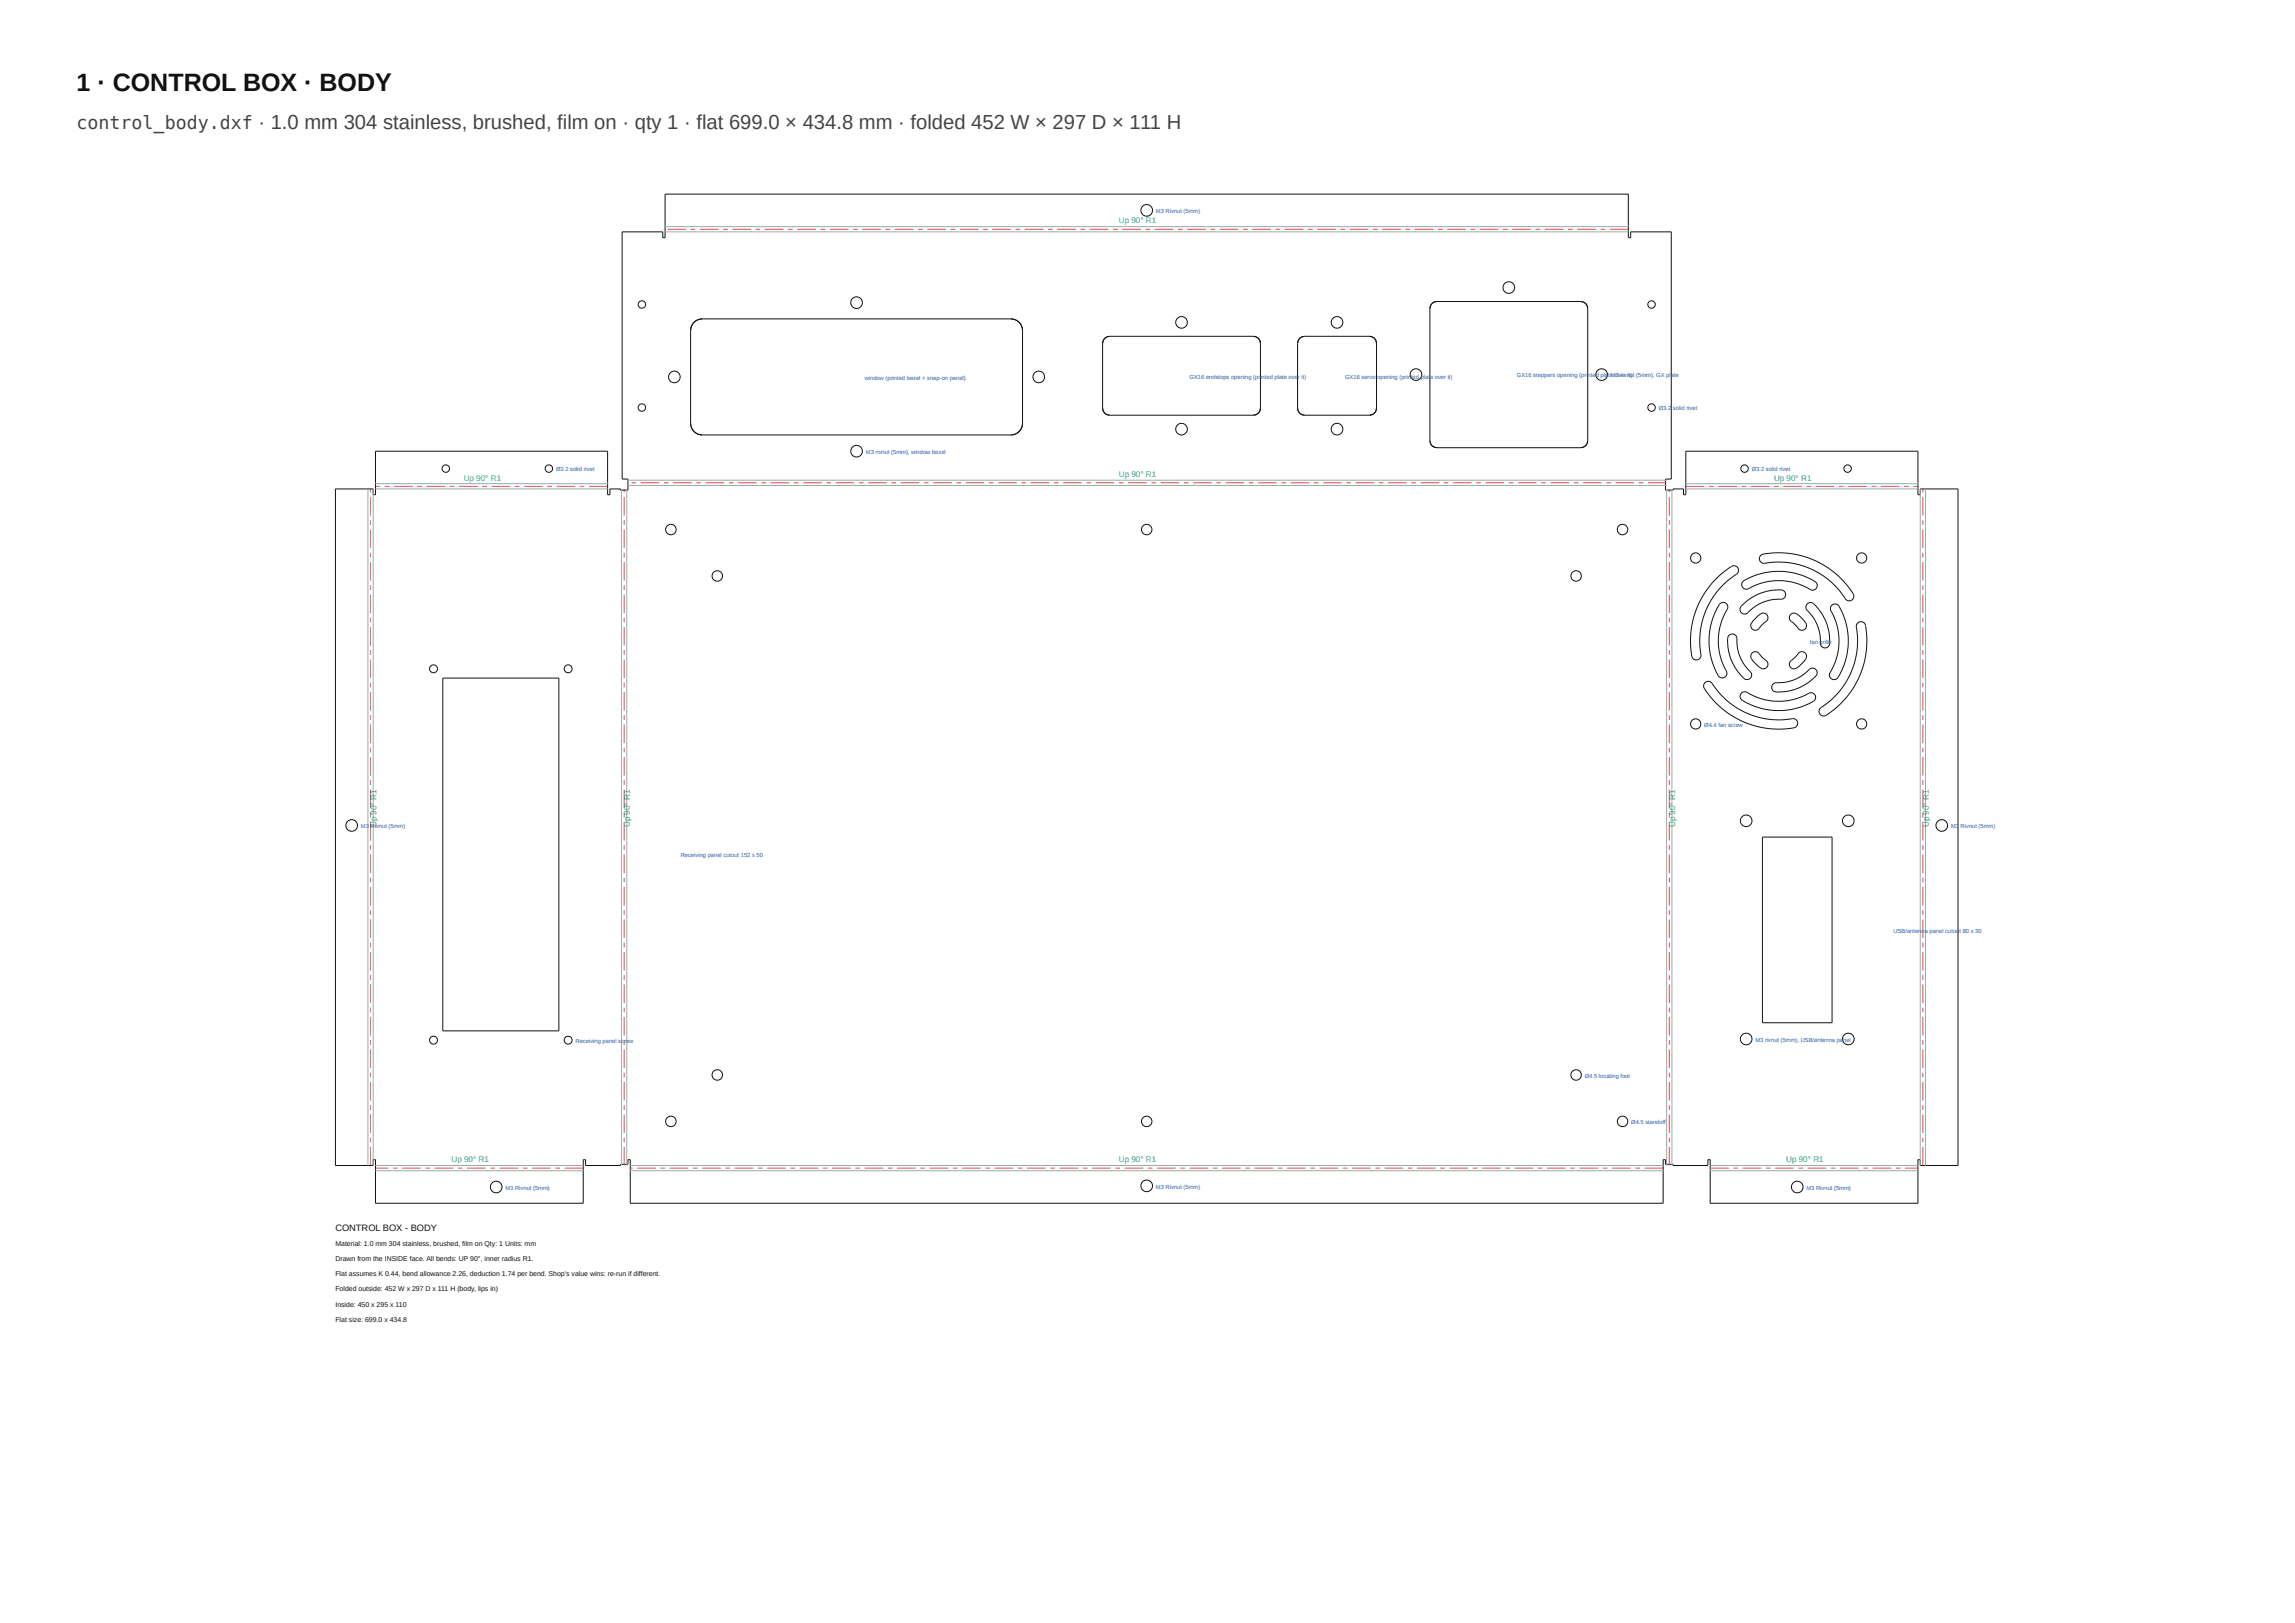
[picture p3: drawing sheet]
<svg xmlns="http://www.w3.org/2000/svg" width="420mm" height="297mm" viewBox="0 0 420 297" stroke-linecap="round" stroke-linejoin="round" font-family="sans-serif">
<defs><g id="words">
<text font-size="4.6" fill="#111" x="14" y="16.7">1 · CONTROL BOX · BODY</text>
<text font-size="3.3" fill="#444" x="14" y="23.5">control_body.dxf · 1.0 mm 304 stainless, brushed, film on · qty 1 · flat 699.0 × 434.8 mm · folded 452 W × 297 D × 111 H</text>
<text font-size="1.7" fill="#111" x="61.4" y="225.3">CONTROL BOX - BODY</text>
<g font-size="1.5" fill="#2a7">
<text x="204.9" y="40.9">Up 90° R1</text>
<text x="84.9" y="87.9">Up 90° R1</text>
<text x="204.9" y="87.3">Up 90° R1</text>
<text x="324.8" y="87.9">Up 90° R1</text>
<text x="68.9" y="151.4" transform="rotate(-90 68.9 151.4)">Up 90° R1</text>
<text x="115.3" y="151.4" transform="rotate(-90 115.3 151.4)">Up 90° R1</text>
<text x="306.7" y="151.4" transform="rotate(-90 306.7 151.4)">Up 90° R1</text>
<text x="353.1" y="151.4" transform="rotate(-90 353.1 151.4)">Up 90° R1</text>
<text x="82.7" y="212.7">Up 90° R1</text>
<text x="204.9" y="212.7">Up 90° R1</text>
<text x="327" y="212.7">Up 90° R1</text>
</g>
<g font-size="1.3" fill="#111">
<text x="61.4" y="228.1">Material: 1.0 mm 304 stainless, brushed, film on Qty: 1 Units: mm</text>
<text x="61.4" y="230.8">Drawn from the INSIDE face. All bends: UP 90°, inner radius R1.</text>
<text x="61.4" y="233.6">Flat assumes K 0.44, bend allowance 2.26, deduction 1.74 per bend. Shop's value wins: re-run if different.</text>
<text x="61.4" y="236.3">Folded outside: 452 W x 297 D x 111 H (body, lips in)</text>
<text x="61.4" y="239.1">Inside: 450 x 295 x 110</text>
<text x="61.4" y="241.9">Flat size: 699.0 x 434.8</text>
</g>
<g font-size="1.1" fill="#25a">
<text x="211.7" y="39">M3 Rivnut (5mm)</text>
<text x="158.3" y="69.5">window (printed bezel + snap-on panel)</text>
<text x="217.8" y="69.3">GX16 endstops opening (pri</text>
<text x="231" y="69.3">nted plate ove</text>
<text x="237.7" y="69.3">r it)</text>
<text x="246.3" y="69.3">GX16 servo</text>
<text x="252.2" y="69.3">opening (printed plat</text>
<text x="261.8" y="69.3">e over it)</text>
<text x="277.7" y="69.1">GX16 steppers opening (printed plateMo3vreivnut (5mm), GX plate</text>
<text x="297.3" y="69.1">r it)</text>
<text x="303.7" y="75.1">Ø3.2</text>
<text x="306.3" y="75.1">solid rivet</text>
<text x="158.5" y="83.1">M3 rivnut (5mm), window bezel</text>
<text x="101.8" y="86.3">Ø3.2 solid rivet</text>
<text x="320.7" y="86.3">Ø3.2 solid rivet</text>
<text x="331.4" y="117.8">fan grille</text>
<text x="312" y="133">Ø4.4 fan screw</text>
<text x="66.1" y="151.6">M3</text>
<text x="67.9" y="151.6">R</text>
<text x="68.6" y="151.6">ivnut (5mm)</text>
<text x="357.2" y="151.6">M3</text>
<text x="359" y="151.6">Rivnut (5mm)</text>
<text x="124.6" y="156.9">Receiving panel cutout 152 x 50</text>
<text x="346.7" y="170.7">USB/anten</text>
<text x="351.8" y="170.7">n</text>
<text x="352.4" y="170.7">a panel cutou</text>
<text x="358.8" y="170.7">t 80 x 30</text>
<text x="105.4" y="190.9">Receiving panel screw</text>
<text x="321.4" y="190.6">M3 rivnut (5mm), USB/antenna panel</text>
<text x="290.2" y="197.2">Ø4.5 locating foot</text>
<text x="298.7" y="205.7">Ø4.5 standoff</text>
<text x="92.5" y="217.7">M3 Rivnut (5mm)</text>
<text x="211.7" y="217.5">M3 Rivnut (5mm)</text>
<text x="330.8" y="217.7">M3 Rivnut (5mm)</text>
</g>
</g></defs>
<g fill="none" stroke="#111" stroke-width=".18">
<path d="M127.1 59a2.11 2.11 0 0 1 1.5-.6h56.5a2.13 2.13 0 0 1 2.1 2.1v17a2.12 2.12 0 0 1-2.1 2.1h-56.5a2.13 2.13 0 0 1-2.2-2.1v-17a2.11 2.11 0 0 1 .7-1.5zM262.2 55.5l.4-.2 .5-.1h26.3a1.27 1.27 0 0 1 1.3 1.2v24.3a1.27 1.27 0 0 1-1.3 1.2h-26.3a1.28 1.28 0 0 1-1.3-1.2v-24.3l.1-.4zM202.3 61.9l.4-.3 .5-.1h26.3a1.27 1.27 0 0 1 1.3 1.3v11.9a1.27 1.27 0 0 1-1.3 1.3h-26.3a1.28 1.28 0 0 1-1.3-1.3v-11.9l.1-.5zM238 61.9l.4-.3 .5-.1h11.9a1.27 1.27 0 0 1 1.2 1.3v11.9a1.27 1.27 0 0 1-1.2 1.3h-11.9a1.28 1.28 0 0 1-1.3-1.3v-11.9l.1-.5zM61.4 89.5h6.9v1h.5v-7.9h42.4v7.9h.5v-1h1.9v.2h1.4v-2h-1.1v-45.3h7.4v1.1h.5v-8h176.3v8h.5v-1.1h7.4v45.3h-1.1v2h1.4v-.2h1.9v1h.5v-7.9h42.5v7.9h.4v-1h6.9v123.8h-6.9v-1.1h-.4v8h-38.1v-8h-.4v1.1h-6.4v-.2h-1.4v-.9h-.4v8h-189.1v-8h-.4v.9h-1.4v.2h-6.4v-1.1h-.4v8h-38v-8h-.5v1.1h-6.9zM314.4 105.7l.7-.6a6.2 6.2 0 0 1 2.4-1.6 .91 .91 0 0 1 .8 .9 .91 .91 0 0 1-.7 .9 14.7 14.7 0 0 0-6.2 14.8 .85 .85 0 0 1-.8 .7 .85 .85 0 0 1-.8-.7 16.1 16.1 0 0 1 4.6-14.4zM314.9 110.5a.89 .89 0 0 1 1.3 .1 .89 .89 0 0 1-.1 1.2 11.3 11.3 0 0 0 .1 11.3 .9 .9 0 0 1-.8 1 .9 .9 0 0 1-1-.8 12.7 12.7 0 0 1 .5-12.8zM316.6 116.2a.91 .91 0 0 1 1.1 0 .91 .91 0 0 1 .3 1.1 8.1 8.1 0 0 0 2.6 5.9 .89 .89 0 0 1-.4 1.1 .89 .89 0 0 1-1.2-.5 9 9 0 0 1-2.6-7.3zM319.1 110.6a9 9 0 0 1 7.4-2.6 .9 .9 0 0 1 .3 1.3 .9 .9 0 0 1-1.2 .4 8 8 0 0 0-5.8 2.6 .9 .9 0 0 1-1.2-.5 .9 .9 0 0 1 .5-1.2zM319.2 106.3a12.5 12.5 0 0 1 13.4 .4 .89 .89 0 0 1-.3 1.2 .89 .89 0 0 1-1.2-.2 11.3 11.3 0 0 0-11.2 .1 .85 .85 0 0 1-.9-.5 .85 .85 0 0 1 .2-1zM320.8 119.5a.96 .96 0 0 1 1.6 .5l.6 .6a.91 .91 0 0 1 .7 1 .91 .91 0 0 1-1 .8 4.1 4.1 0 0 1-2.1-2.3zM321.3 113.3l.7-.7a.94 .94 0 0 1 1.6 .1 1.01 1.01 0 0 1-.6 1.3l-.6 .6a.91 .91 0 0 1-1.1 .7 .91 .91 0 0 1-.7-1z"/>
<path d="M322.4 101.6a10.9 10.9 0 0 1 4.7-.4 15.9 15.9 0 0 1 12.3 7.8 .9 .9 0 0 1-.8 1 .9 .9 0 0 1-1-.8 14.7 14.7 0 0 0-14.8-6.1 .85 .85 0 0 1-.4-1.5zM327.9 112.4a.98 .98 0 0 1 1.4 .2l1 1a.94 .94 0 0 1-.1 1.7 1.01 1.01 0 0 1-1.2-.7l-.6-.6a.96 .96 0 0 1-.5-1.6zM330.9 110.5a.91 .91 0 0 1 1.4 .2 9 9 0 0 1 2.6 7.4 .9 .9 0 0 1-1.2 .4 .9 .9 0 0 1-.4-1.2 8.2 8.2 0 0 0-2.6-5.9v-.4zM335.4 110.7a.93 .93 0 0 1 1.5 .6 12.5 12.5 0 0 1-.6 12.9 .89 .89 0 0 1-1.2-.2 .89 .89 0 0 1 .2-1.3 11.3 11.3 0 0 0-.2-11.2l.1-.5zM340.1 114a.85 .85 0 0 1 1.5 .5 15.9 15.9 0 0 1-7.6 16.5 .89 .89 0 0 1-1-.7 .89 .89 0 0 1 .8-1 14.6 14.6 0 0 0 6.1-14.9zM81.1 124.1h21.2v64.6h-21.2zM312.2 124.9a.93 .93 0 0 1 1.5 .5 14.7 14.7 0 0 0 14.8 6.1 .85 .85 0 0 1 .6 .9 .85 .85 0 0 1-.6 .8 15.9 15.9 0 0 1-16.6-7.6zM318.8 126.9a.96 .96 0 0 1 1.4 0 11.3 11.3 0 0 0 11.3-.1 .9 .9 0 0 1 .9 .8 .9 .9 0 0 1-.8 1 12.5 12.5 0 0 1-12.8-.7l-.2-.4zM324.7 125.2l.3-.2a8.4 8.4 0 0 0 6.5-2.7 .89 .89 0 0 1 1.2 .5 .89 .89 0 0 1-.5 1.2 9 9 0 0 1-7.3 2.6 .85 .85 0 0 1-.2-1.4zM327.9 120.9l1.1-.9a.91 .91 0 0 1 1-.7 .91 .91 0 0 1 .8 1 4.1 4.1 0 0 1-2.3 2.1 .85 .85 0 0 1-.8-.5 .85 .85 0 0 1 .2-1zM322.7 153.2h12.7v34h-12.7z"/>
<circle cx="210" cy="38.5" r="1.06"/>
<circle cx="117.5" cy="55.7" r=".68"/>
<circle cx="156.8" cy="55.4" r="1.06"/>
<circle cx="216.3" cy="59" r="1.06"/>
<circle cx="244.8" cy="59" r="1.06"/>
<circle cx="276.3" cy="52.6" r="1.06"/>
<circle cx="302.4" cy="55.7" r=".68"/>
<circle cx="117.5" cy="74.6" r=".68"/>
<circle cx="123.5" cy="69" r="1.06"/>
<circle cx="190.2" cy="69" r="1.06"/>
<circle cx="216.3" cy="78.5" r="1.06"/>
<circle cx="244.8" cy="78.5" r="1.06"/>
<circle cx="259.3" cy="68.6" r="1.06"/>
<circle cx="293.3" cy="68.6" r="1.06"/>
<circle cx="302.4" cy="74.6" r=".68"/>
<circle cx="81.6" cy="85.8" r=".68"/>
<circle cx="100.5" cy="85.8" r=".68"/>
<circle cx="122.8" cy="96.9" r=".96"/>
<circle cx="156.8" cy="82.6" r="1.06"/>
<circle cx="210" cy="96.9" r=".96"/>
<circle cx="297.1" cy="96.9" r=".96"/>
<circle cx="319.4" cy="85.8" r=".68"/>
<circle cx="338.3" cy="85.8" r=".68"/>
<circle cx="131.3" cy="105.4" r=".96"/>
<circle cx="288.6" cy="105.4" r=".96"/>
<circle cx="310.5" cy="102.1" r=".93"/>
<circle cx="340.9" cy="102.1" r=".93"/>
<circle cx="79.4" cy="122.4" r=".72"/>
<circle cx="104" cy="122.4" r=".72"/>
<circle cx="310.5" cy="132.5" r=".93"/>
<circle cx="340.9" cy="132.5" r=".93"/>
<circle cx="64.4" cy="151.1" r="1.06"/>
<circle cx="319.7" cy="150.2" r="1.06"/>
<circle cx="338.4" cy="150.2" r="1.06"/>
<circle cx="355.5" cy="151.1" r="1.06"/>
<circle cx="79.4" cy="190.3" r=".72"/>
<circle cx="104" cy="190.3" r=".72"/>
<circle cx="131.3" cy="196.7" r=".96"/>
<circle cx="288.6" cy="196.7" r=".96"/>
<circle cx="319.7" cy="190.1" r="1.06"/>
<circle cx="338.4" cy="190.1" r="1.06"/>
<circle cx="90.9" cy="217.2" r="1.06"/>
<circle cx="122.8" cy="205.2" r=".96"/>
<circle cx="210" cy="205.2" r=".96"/>
<circle cx="210" cy="217" r="1.06"/>
<circle cx="297.1" cy="205.2" r=".96"/>
<circle cx="329.1" cy="217.2" r="1.06"/>
</g>
<g fill="#000">
<path d="M126.6 59.7l-.1 .4zM126.8 59.3l-.2 .4zM127.1 59l-.3 .3zM127.1 59l.3-.3zM127.4 58.7l.4-.2zM127.8 58.5l.4-.1zM128.2 58.4h.4zM185.1 58.4h.4zM185.5 58.4l.4 .1zM185.9 58.5l.4 .2zM186.3 58.7l.3 .3zM186.6 59l.3 .3z"/>
<path d="M186.9 59.3l.2 .4zM261.9 56l-.1 .4zM262.2 55.5l-.3 .5zM262.2 55.5l.4-.2zM262.6 55.3l.5-.1zM289.4 55.2l.5 .1zM289.9 55.3l.4 .2zM290.3 55.5l.3 .5zM290.6 56l.1 .4zM126.4 77.5l.1 .4zM126.5 77.9l.1 .4zM126.5 60.1l-.1 .4z"/>
<path d="M126.6 78.3l.2 .4zM126.8 78.7l.3 .3zM127.1 79l.3 .2zM127.4 79.2l.4 .2zM127.8 79.4l.4 .2zM128.2 79.6h.4zM185.1 79.6h.4zM185.5 79.6l.4-.2zM185.9 79.4l.4-.2zM186.3 79.2l.3-.2zM186.9 78.7l-.3 .3zM187.1 78.3l-.2 .4z"/>
<path d="M187.2 77.9l-.1 .4zM187.2 77.5v.4zM187.1 59.7l.1 .4zM187.2 60.1v.4zM201.9 74.7l.1 .5zM202 75.2l.3 .4zM202 62.3l-.1 .5zM202.3 75.6l.4 .3zM202.3 61.9l-.3 .4zM202.7 75.9l.5 .1zM202.3 61.9l.4-.3zM202.7 61.6l.5-.1z"/>
<path d="M229.5 76l.5-.1zM230 75.9l.4-.3zM229.5 61.5l.5 .1zM230.7 75.2l-.3 .4zM230 61.6l.4 .3zM230.8 74.7l-.1 .5zM230.4 61.9l.3 .4zM230.7 62.3l.1 .5zM237.6 74.7l.1 .5zM237.7 75.2l.3 .4zM237.7 62.3l-.1 .5zM238 75.6l.4 .3z"/>
<path d="M238 61.9l-.3 .4zM238.4 75.9l.5 .1zM238 61.9l.4-.3zM238.4 61.6l.5-.1zM250.8 76l.4-.1zM251.2 75.9l.5-.3zM250.8 61.5l.4 .1zM251.9 75.2l-.2 .4zM251.2 61.6l.5 .3zM252 74.7l-.1 .5zM251.7 61.9l.2 .4zM251.9 62.3l.1 .5z"/>
<path d="M261.8 80.7l.1 .4zM261.9 81.1l.3 .5zM262.2 81.6l.4 .2zM262.6 81.8l.5 .1zM289.4 81.9l.5-.1zM289.9 81.8l.4-.2zM290.6 81.1l-.3 .5zM290.7 80.7l-.1 .4z"/>
</g>
<path d="M305.6 209.9h.1v3.4h-.1zM305.6 208.2h.1v.8h-.1zM305.6 203.9h.1v3.4h-.1zM305.6 202.2h.1v.9h-.1zM305.6 198h.1v3.4h-.1zM305.6 196.3h.1v.8h-.1zM305.6 192h.1v3.4h-.1zM305.6 190.4h.1v.8h-.1zM305.6 186.1h.1v3.4h-.1zM305.6 184.4h.1v.9h-.1zM305.6 180.2h.1v3.4h-.1zM305.6 178.5h.1v.8h-.1zM305.6 174.2h.1v3.4h-.1zM305.6 172.5h.1v.9h-.1zM305.6 168.3h.1v3.4h-.1zM305.6 166.6h.1v.8h-.1zM305.6 162.3h.1v3.4h-.1zM305.6 160.6h.1v.9h-.1zM305.6 156.4h.1v3.4h-.1zM305.6 154.7h.1v.8h-.1zM305.6 150.4h.1v3.4h-.1zM305.6 148.7h.1v.9h-.1zM305.6 144.5h.1v3.4h-.1zM305.6 142.8h.1v.8h-.1zM305.6 138.5h.1v3.4h-.1zM305.6 136.8h.1v.9h-.1zM305.6 132.6h.1v3.4h-.1zM305.6 130.9h.1v.8h-.1zM305.6 126.6h.1v3.4h-.1zM305.6 124.9h.1v.9h-.1zM305.6 120.7h.1v3.4h-.1zM305.6 119h.1v.8h-.1zM305.6 114.7h.1v3.4h-.1zM305.6 113h.1v.9h-.1zM305.6 108.8h.1v3.4h-.1zM305.6 107.1h.1v.9h-.1zM305.6 102.9h.1v3.4h-.1zM305.6 101.2h.1v.8h-.1zM305.6 96.9h.1v3.4h-.1zM305.6 95.2h.1v.9h-.1zM305.6 91h.1v3.4h-.1zM305.6 89.5h.1v.6h-.1z" fill="#d22"/>
<path d="M305.2 89.5v123.8M306.1 89.5v123.8" fill="none" stroke="#9aa" stroke-width=".18"/>
<path d="M352 209.9h.1v3.4h-.1zM352 208.2h.1v.8h-.1zM352 203.9h.1v3.4h-.1zM352 202.2h.1v.9h-.1zM352 198h.1v3.4h-.1zM352 196.3h.1v.8h-.1zM352 192h.1v3.4h-.1zM352 190.4h.1v.8h-.1zM352 186.1h.1v3.4h-.1zM352 184.4h.1v.9h-.1zM352 180.2h.1v3.4h-.1zM352 178.5h.1v.8h-.1zM352 174.2h.1v3.4h-.1zM352 172.5h.1v.9h-.1zM352 168.3h.1v3.4h-.1zM352 166.6h.1v.8h-.1zM352 162.3h.1v3.4h-.1zM352 160.6h.1v.9h-.1zM352 156.4h.1v3.4h-.1zM352 154.7h.1v.8h-.1zM352 150.4h.1v3.4h-.1zM352 148.7h.1v.9h-.1zM352 144.5h.1v3.4h-.1zM352 142.8h.1v.8h-.1zM352 138.5h.1v3.4h-.1zM352 136.8h.1v.9h-.1zM352 132.6h.1v3.4h-.1zM352 130.9h.1v.8h-.1zM352 126.6h.1v3.4h-.1zM352 124.9h.1v.9h-.1zM352 120.7h.1v3.4h-.1zM352 119h.1v.8h-.1zM352 114.7h.1v3.4h-.1zM352 113h.1v.9h-.1zM352 108.8h.1v3.4h-.1zM352 107.1h.1v.9h-.1zM352 102.9h.1v3.4h-.1zM352 101.2h.1v.8h-.1zM352 96.9h.1v3.4h-.1zM352 95.2h.1v.9h-.1zM352 91h.1v3.4h-.1zM352 89.5h.1v.6h-.1z" fill="#d22"/>
<path d="M351.6 89.5v123.8M352.5 89.5v123.8" fill="none" stroke="#9aa" stroke-width=".18"/>
<path d="M313.1 213.7h3.4v.1h-3.4zM317.4 213.7h.8v.1h-.8zM319.1 213.7h3.4v.1h-3.4zM323.3 213.7h.9v.1h-.9zM325 213.7h3.4v.1h-3.4zM329.3 213.7h.8v.1h-.8zM331 213.7h3.4v.1h-3.4zM335.2 213.7h.9v.1h-.9zM336.9 213.7h3.4v.1h-3.4zM341.2 213.7h.8v.1h-.8zM342.9 213.7h3.4v.1h-3.4zM347.1 213.7h.9v.1h-.9zM348.8 213.7h2.4v.1h-2.4z" fill="#d22"/>
<path d="M313.1 214.3h38.1M313.1 213.3h38.1" fill="none" stroke="#9aa" stroke-width=".18"/>
<path d="M308.7 88.9h3.4v.2h-3.4zM312.9 88.9h.9v.2h-.9zM314.6 88.9h3.4v.2h-3.4zM318.9 88.9h.8v.2h-.8zM320.6 88.9h3.4v.2h-3.4zM324.8 88.9h.9v.2h-.9zM326.5 88.9h3.4v.2h-3.4zM330.8 88.9h.8v.2h-.8zM332.5 88.9h3.4v.2h-3.4zM336.7 88.9h.9v.2h-.9zM338.4 88.9h3.4v.2h-3.4zM342.7 88.9h.8v.2h-.8zM344.4 88.9h3.4v.2h-3.4zM348.6 88.9h.9v.2h-.9zM350.3 88.9h.9v.2h-.9z" fill="#d22"/>
<path d="M308.7 89.5h42.5M308.7 88.5h42.5" fill="none" stroke="#9aa" stroke-width=".18"/>
<path d="M114.2 209.9h.2v3.4h-.2zM114.2 208.2h.2v.8h-.2zM114.2 203.9h.2v3.4h-.2zM114.2 202.2h.2v.9h-.2zM114.2 198h.2v3.4h-.2zM114.2 196.3h.2v.8h-.2zM114.2 192h.2v3.4h-.2zM114.2 190.4h.2v.8h-.2zM114.2 186.1h.2v3.4h-.2zM114.2 184.4h.2v.9h-.2zM114.2 180.2h.2v3.4h-.2zM114.2 178.5h.2v.8h-.2zM114.2 174.2h.2v3.4h-.2zM114.2 172.5h.2v.9h-.2zM114.2 168.3h.2v3.4h-.2zM114.2 166.6h.2v.8h-.2zM114.2 162.3h.2v3.4h-.2zM114.2 160.6h.2v.9h-.2zM114.2 156.4h.2v3.4h-.2zM114.2 154.7h.2v.8h-.2zM114.2 150.4h.2v3.4h-.2zM114.2 148.7h.2v.9h-.2zM114.2 144.5h.2v3.4h-.2zM114.2 142.8h.2v.8h-.2zM114.2 138.5h.2v3.4h-.2zM114.2 136.8h.2v.9h-.2zM114.2 132.6h.2v3.4h-.2zM114.2 130.9h.2v.8h-.2zM114.2 126.6h.2v3.4h-.2zM114.2 124.9h.2v.9h-.2zM114.2 120.7h.2v3.4h-.2zM114.2 119h.2v.8h-.2zM114.2 114.7h.2v3.4h-.2zM114.2 113h.2v.9h-.2zM114.2 108.8h.2v3.4h-.2zM114.2 107.1h.2v.9h-.2zM114.2 102.9h.2v3.4h-.2zM114.2 101.2h.2v.8h-.2zM114.2 96.9h.2v3.4h-.2zM114.2 95.2h.2v.9h-.2zM114.2 91h.2v3.4h-.2zM114.2 89.5h.2v.6h-.2z" fill="#d22"/>
<path d="M113.8 89.5v123.8M114.8 89.5v123.8" fill="none" stroke="#9aa" stroke-width=".18"/>
<path d="M67.8 209.9h.1v3.4h-.1zM67.8 208.2h.1v.8h-.1zM67.8 203.9h.1v3.4h-.1zM67.8 202.2h.1v.9h-.1zM67.8 198h.1v3.4h-.1zM67.8 196.3h.1v.8h-.1zM67.8 192h.1v3.4h-.1zM67.8 190.4h.1v.8h-.1zM67.8 186.1h.1v3.4h-.1zM67.8 184.4h.1v.9h-.1zM67.8 180.2h.1v3.4h-.1zM67.8 178.5h.1v.8h-.1zM67.8 174.2h.1v3.4h-.1zM67.8 172.5h.1v.9h-.1zM67.8 168.3h.1v3.4h-.1zM67.8 166.6h.1v.8h-.1zM67.8 162.3h.1v3.4h-.1zM67.8 160.6h.1v.9h-.1zM67.8 156.4h.1v3.4h-.1zM67.8 154.7h.1v.8h-.1zM67.8 150.4h.1v3.4h-.1zM67.8 148.7h.1v.9h-.1zM67.8 144.5h.1v3.4h-.1zM67.8 142.8h.1v.8h-.1zM67.8 138.5h.1v3.4h-.1zM67.8 136.8h.1v.9h-.1zM67.8 132.6h.1v3.4h-.1zM67.8 130.9h.1v.8h-.1zM67.8 126.6h.1v3.4h-.1zM67.8 124.9h.1v.9h-.1zM67.8 120.7h.1v3.4h-.1zM67.8 119h.1v.8h-.1zM67.8 114.7h.1v3.4h-.1zM67.8 113h.1v.9h-.1zM67.8 108.8h.1v3.4h-.1zM67.8 107.1h.1v.9h-.1zM67.8 102.9h.1v3.4h-.1zM67.8 101.2h.1v.8h-.1zM67.8 96.9h.1v3.4h-.1zM67.8 95.2h.1v.9h-.1zM67.8 91h.1v3.4h-.1zM67.8 89.5h.1v.6h-.1z" fill="#d22"/>
<path d="M67.4 89.5v123.8M68.3 89.5v123.8" fill="none" stroke="#9aa" stroke-width=".18"/>
<path d="M103.4 213.7h3.4v.1h-3.4zM101.7 213.7h.8v.1h-.8zM97.4 213.7h3.4v.1h-3.4zM95.7 213.7h.9v.1h-.9zM91.5 213.7h3.4v.1h-3.4zM89.8 213.7h.8v.1h-.8zM85.5 213.7h3.4v.1h-3.4zM83.8 213.7h.9v.1h-.9zM79.6 213.7h3.4v.1h-3.4zM77.9 213.7h.8v.1h-.8zM73.6 213.7h3.4v.1h-3.4zM71.9 213.7h.9v.1h-.9zM68.8 213.7h2.3v.1h-2.3z" fill="#d22"/>
<path d="M68.8 214.3h38M68.8 213.3h38" fill="none" stroke="#9aa" stroke-width=".18"/>
<path d="M107.8 88.9h3.4v.2h-3.4zM106.1 88.9h.9v.2h-.9zM101.9 88.9h3.4v.2h-3.4zM100.2 88.9h.8v.2h-.8zM96 88.9h3.4v.2h-3.4zM94.3 88.9h.8v.2h-.8zM90 88.9h3.4v.2h-3.4zM88.3 88.9h.9v.2h-.9zM84.1 88.9h3.4v.2h-3.4zM82.4 88.9h.8v.2h-.8zM78.1 88.9h3.4v.2h-3.4zM76.4 88.9h.9v.2h-.9zM72.2 88.9h3.4v.2h-3.4zM70.5 88.9h.8v.2h-.8zM68.8 88.9h.8v.2h-.8z" fill="#d22"/>
<path d="M68.8 89.5h42.4M68.8 88.5h42.4" fill="none" stroke="#9aa" stroke-width=".18"/>
<path d="M301.8 88.3h3.4v.1h-3.4zM300.1 88.3h.8v.1h-.8zM295.8 88.3h3.4v.1h-3.4zM294.1 88.3h.9v.1h-.9zM289.9 88.3h3.4v.1h-3.4zM288.2 88.3h.8v.1h-.8zM283.9 88.3h3.4v.1h-3.4zM282.2 88.3h.9v.1h-.9zM278 88.3h3.4v.1h-3.4zM276.3 88.3h.8v.1h-.8zM272 88.3h3.4v.1h-3.4zM270.3 88.3h.9v.1h-.9zM266.1 88.3h3.4v.1h-3.4zM264.4 88.3h.8v.1h-.8zM260.1 88.3h3.4v.1h-3.4zM258.4 88.3h.9v.1h-.9zM254.2 88.3h3.4v.1h-3.4zM252.5 88.3h.8v.1h-.8zM248.2 88.3h3.4v.1h-3.4zM246.5 88.3h.9v.1h-.9zM242.3 88.3h3.4v.1h-3.4zM240.6 88.3h.8v.1h-.8zM236.3 88.3h3.4v.1h-3.4zM234.6 88.3h.9v.1h-.9zM230.4 88.3h3.4v.1h-3.4zM228.7 88.3h.8v.1h-.8zM224.4 88.3h3.4v.1h-3.4zM222.7 88.3h.9v.1h-.9zM218.5 88.3h3.4v.1h-3.4zM216.8 88.3h.8v.1h-.8zM212.5 88.3h3.4v.1h-3.4zM210.8 88.3h.9v.1h-.9zM206.6 88.3h3.4v.1h-3.4zM204.9 88.3h.8v.1h-.8zM200.6 88.3h3.4v.1h-3.4zM198.9 88.3h.9v.1h-.9zM194.7 88.3h3.4v.1h-3.4zM193 88.3h.8v.1h-.8zM188.7 88.3h3.4v.1h-3.4zM187 88.3h.9v.1h-.9zM182.8 88.3h3.4v.1h-3.4zM181.1 88.3h.8v.1h-.8zM176.8 88.3h3.4v.1h-3.4zM175.1 88.3h.9v.1h-.9zM170.9 88.3h3.4v.1h-3.4zM169.2 88.3h.8v.1h-.8zM164.9 88.3h3.4v.1h-3.4zM163.2 88.3h.9v.1h-.9zM159 88.3h3.4v.1h-3.4zM157.3 88.3h.8v.1h-.8zM153 88.3h3.4v.1h-3.4zM151.3 88.3h.9v.1h-.9zM147.1 88.3h3.4v.1h-3.4zM145.4 88.3h.8v.1h-.8zM141.1 88.3h3.4v.1h-3.4zM139.4 88.3h.9v.1h-.9zM135.2 88.3h3.4v.1h-3.4zM133.5 88.3h.8v.1h-.8zM129.2 88.3h3.4v.1h-3.4zM127.5 88.3h.9v.1h-.9zM123.3 88.3h3.4v.1h-3.4zM121.6 88.3h.8v.1h-.8zM117.3 88.3h3.4v.1h-3.4zM115.6 88.3h.9v.1h-.9z" fill="#d22"/>
<path d="M114.8 88.8h190.4M114.8 87.9h190.4" fill="none" stroke="#9aa" stroke-width=".18"/>
<path d="M294.7 41.9h3.4v.1h-3.4zM293 41.9h.9v.1h-.9zM288.8 41.9h3.4v.1h-3.4zM287.1 41.9h.8v.1h-.8zM282.8 41.9h3.4v.1h-3.4zM281.1 41.9h.9v.1h-.9zM276.9 41.9h3.4v.1h-3.4zM275.2 41.9h.8v.1h-.8zM270.9 41.9h3.4v.1h-3.4zM269.2 41.9h.9v.1h-.9zM265 41.9h3.4v.1h-3.4zM263.3 41.9h.8v.1h-.8zM259 41.9h3.4v.1h-3.4zM257.3 41.9h.9v.1h-.9zM253.1 41.9h3.4v.1h-3.4zM251.4 41.9h.8v.1h-.8zM247.1 41.9h3.4v.1h-3.4zM245.4 41.9h.9v.1h-.9zM241.2 41.9h3.4v.1h-3.4zM239.5 41.9h.8v.1h-.8zM235.2 41.9h3.4v.1h-3.4zM233.5 41.9h.9v.1h-.9zM229.3 41.9h3.4v.1h-3.4zM227.6 41.9h.8v.1h-.8zM223.3 41.9h3.4v.1h-3.4zM221.6 41.9h.9v.1h-.9zM217.4 41.9h3.4v.1h-3.4zM215.7 41.9h.8v.1h-.8zM211.4 41.9h3.4v.1h-3.4zM209.7 41.9h.9v.1h-.9zM205.5 41.9h3.4v.1h-3.4zM203.8 41.9h.8v.1h-.8zM199.5 41.9h3.4v.1h-3.4zM197.8 41.9h.9v.1h-.9zM193.6 41.9h3.4v.1h-3.4zM191.9 41.9h.8v.1h-.8zM187.6 41.9h3.4v.1h-3.4zM185.9 41.9h.9v.1h-.9zM181.7 41.9h3.4v.1h-3.4zM180 41.9h.8v.1h-.8zM175.7 41.9h3.4v.1h-3.4zM174 41.9h.9v.1h-.9zM169.8 41.9h3.4v.1h-3.4zM168.1 41.9h.8v.1h-.8zM163.8 41.9h3.4v.1h-3.4zM162.1 41.9h.9v.1h-.9zM157.9 41.9h3.4v.1h-3.4zM156.2 41.9h.8v.1h-.8zM151.9 41.9h3.4v.1h-3.4zM150.2 41.9h.9v.1h-.9zM146 41.9h3.4v.1h-3.4zM144.3 41.9h.8v.1h-.8zM140 41.9h3.4v.1h-3.4zM138.3 41.9h.9v.1h-.9zM134.1 41.9h3.4v.1h-3.4zM132.4 41.9h.8v.1h-.8zM128.1 41.9h3.4v.1h-3.4zM126.4 41.9h.9v.1h-.9zM122.2 41.9h3.4v.1h-3.4z" fill="#d22"/>
<path d="M121.8 42.4h176.3M121.8 41.5h176.3" fill="none" stroke="#9aa" stroke-width=".18"/>
<path d="M301.1 213.7h3.4v.1h-3.4zM299.4 213.7h.9v.1h-.9zM295.2 213.7h3.4v.1h-3.4zM293.5 213.7h.8v.1h-.8zM289.2 213.7h3.4v.1h-3.4zM287.5 213.7h.9v.1h-.9zM283.3 213.7h3.4v.1h-3.4zM281.6 213.7h.8v.1h-.8zM277.3 213.7h3.4v.1h-3.4zM275.6 213.7h.9v.1h-.9zM271.4 213.7h3.4v.1h-3.4zM269.7 213.7h.8v.1h-.8zM265.4 213.7h3.4v.1h-3.4zM263.7 213.7h.9v.1h-.9zM259.5 213.7h3.4v.1h-3.4zM257.8 213.7h.8v.1h-.8zM253.5 213.7h3.4v.1h-3.4zM251.8 213.7h.9v.1h-.9zM247.6 213.7h3.4v.1h-3.4zM245.9 213.7h.8v.1h-.8zM241.6 213.7h3.4v.1h-3.4zM239.9 213.7h.9v.1h-.9zM235.7 213.7h3.4v.1h-3.4zM234 213.7h.8v.1h-.8zM229.7 213.7h3.4v.1h-3.4zM228 213.7h.9v.1h-.9zM223.8 213.7h3.4v.1h-3.4zM222.1 213.7h.8v.1h-.8zM217.8 213.7h3.4v.1h-3.4zM216.1 213.7h.9v.1h-.9zM211.9 213.7h3.4v.1h-3.4zM210.2 213.7h.8v.1h-.8zM205.9 213.7h3.4v.1h-3.4zM204.2 213.7h.9v.1h-.9zM200 213.7h3.4v.1h-3.4zM198.3 213.7h.8v.1h-.8zM194 213.7h3.4v.1h-3.4zM192.3 213.7h.9v.1h-.9zM188.1 213.7h3.4v.1h-3.4zM186.4 213.7h.8v.1h-.8zM182.1 213.7h3.4v.1h-3.4zM180.4 213.7h.9v.1h-.9zM176.2 213.7h3.4v.1h-3.4zM174.5 213.7h.8v.1h-.8zM170.2 213.7h3.4v.1h-3.4zM168.5 213.7h.9v.1h-.9zM164.3 213.7h3.4v.1h-3.4zM162.6 213.7h.8v.1h-.8zM158.3 213.7h3.4v.1h-3.4zM156.6 213.7h.9v.1h-.9zM152.4 213.7h3.4v.1h-3.4zM150.7 213.7h.8v.1h-.8zM146.4 213.7h3.4v.1h-3.4zM144.7 213.7h.9v.1h-.9zM140.5 213.7h3.4v.1h-3.4zM138.8 213.7h.8v.1h-.8zM134.5 213.7h3.4v.1h-3.4zM132.8 213.7h.9v.1h-.9zM128.6 213.7h3.4v.1h-3.4zM126.9 213.7h.8v.1h-.8zM122.6 213.7h3.4v.1h-3.4zM120.9 213.7h.9v.1h-.9zM116.7 213.7h3.4v.1h-3.4zM115.4 213.7h.4v.1h-.4z" fill="#d22"/>
<path d="M115.4 214.3h189.1M115.4 213.3h189.1" fill="none" stroke="#9aa" stroke-width=".18"/>
<use href="#words"/>
</svg>
